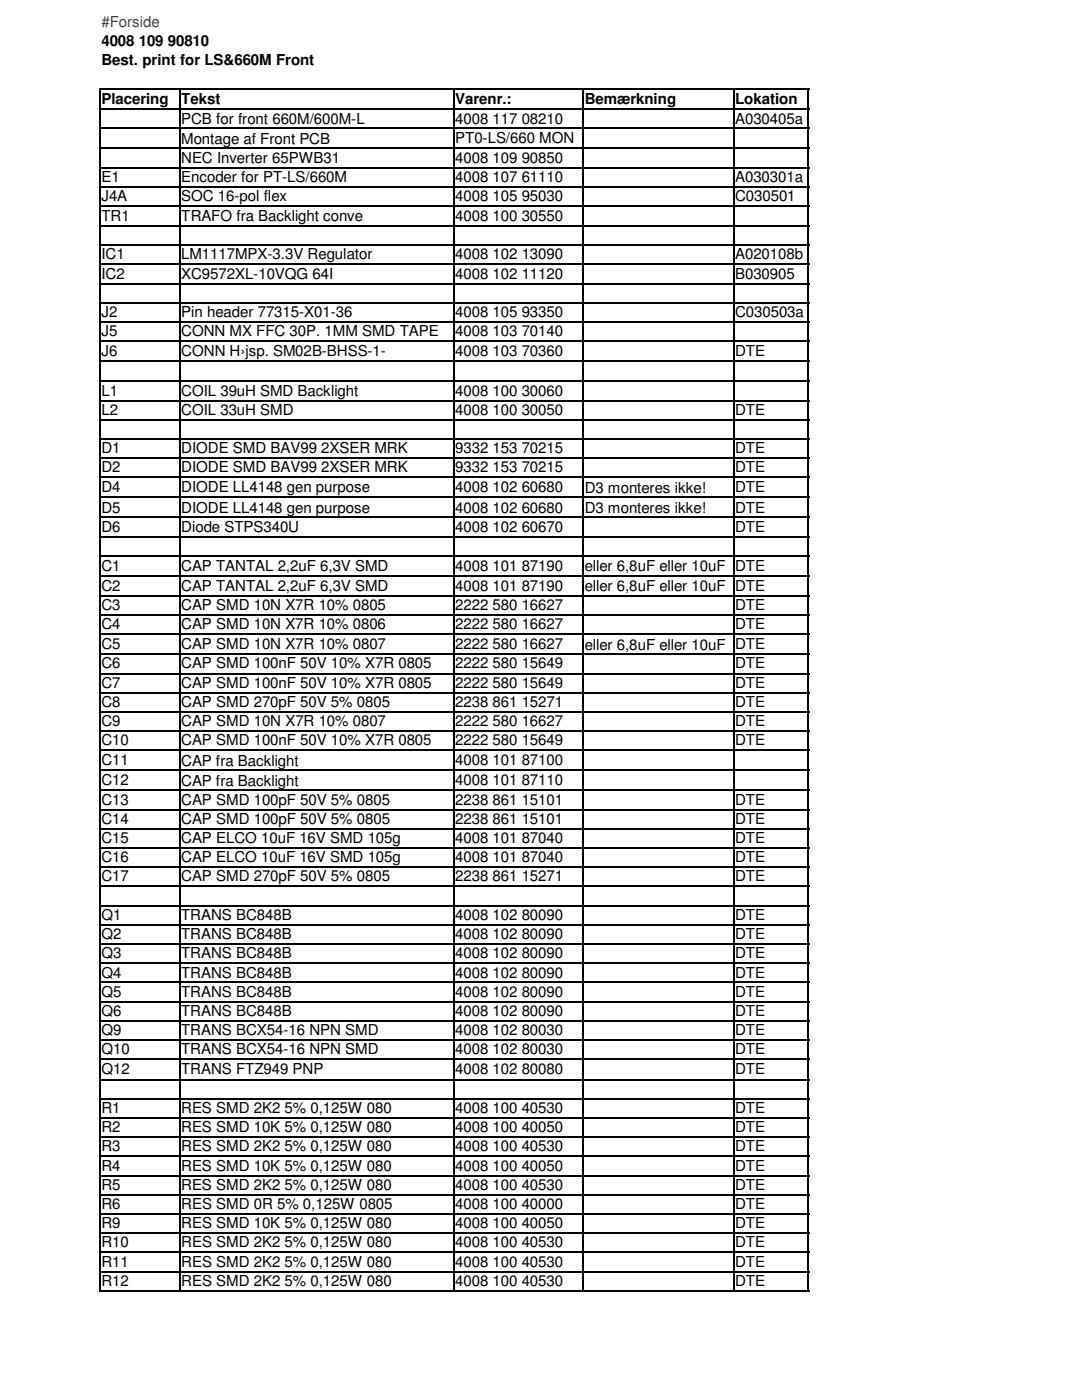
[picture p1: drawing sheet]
<svg xmlns="http://www.w3.org/2000/svg" width="216mm" height="279mm" viewBox="0 0 216 279" stroke-linecap="round" stroke-linejoin="round" font-family="sans-serif">
<defs><g id="words">
<text font-size="3" fill="#0000cd" x="20.2" y="5.3">#Forside</text>
<g font-size="3">
<text x="20.2" y="9.1">4008</text>
<text x="27.7" y="9.1">109</text>
<text x="33.5" y="9.1">90810</text>
<text x="20.2" y="13">Best. print for LS&amp;660M Front</text>
<text x="20.2" y="20.8">Placering</text>
<text x="36.2" y="20.8">Tekst</text>
<text x="90.8" y="20.8">Varenr.:</text>
<text x="116.7" y="20.8">Bemærkning</text>
<text x="146.7" y="20.8">Lokation</text>
<text x="36.2" y="28.7">Montage af Front PCB</text>
<text x="36.2" y="24.7">PCB for front 660M/600M-L</text>
<text x="90.8" y="24.7">4008</text>
<text x="90.8" y="28.6">PT0-LS/660 MON</text>
<text x="98.3" y="24.7">117</text>
<text x="104.1" y="24.7">08210</text>
<text x="146.7" y="24.7">A030405a</text>
<text x="36.2" y="32.4">NEC Inverter 65PWB31</text>
<text x="90.8" y="32.4">4008</text>
<text x="98.3" y="32.4">109</text>
<text x="104.1" y="32.4">90850</text>
<text x="20.2" y="40.1">J4A</text>
<text x="20.2" y="36.3">E1</text>
<text x="36.2" y="40.1">SOC 16-pol flex</text>
<text x="36.2" y="36.3">Encoder for PT-LS/660M</text>
<text x="90.8" y="40.1">4008</text>
<text x="90.8" y="36.3">4008</text>
<text x="98.3" y="40.1">105</text>
<text x="98.3" y="36.3">107</text>
<text x="104.1" y="40.1">95030</text>
<text x="104.1" y="36.3">61110</text>
<text x="146.7" y="40.1">C030501</text>
<text x="146.7" y="36.3">A030301a</text>
<text x="20.2" y="44.1">TR1</text>
<text x="36.2" y="44.2">TRAFO fra Backlight conve</text>
<text x="90.8" y="44.1">4008</text>
<text x="98.3" y="44.1">100</text>
<text x="104.1" y="44.1">30550</text>
<text x="20.2" y="51.8">IC1</text>
<text x="36.2" y="51.8">LM1117MPX-3.3V Regulator</text>
<text x="90.8" y="51.8">4008</text>
<text x="98.3" y="51.8">102</text>
<text x="104.1" y="51.8">13090</text>
<text x="146.7" y="51.8">A020108b</text>
<text x="20.2" y="55.6">IC2</text>
<text x="36.2" y="55.6">XC9572XL-10VQG 64I</text>
<text x="90.8" y="55.6">4008</text>
<text x="98.3" y="55.6">102</text>
<text x="104.1" y="55.6">11120</text>
<text x="146.7" y="55.6">B030905</text>
<text x="20.2" y="63.3">J2</text>
<text x="36.2" y="63.3">Pin header 77315-X01-36</text>
<text x="90.8" y="63.3">4008</text>
<text x="98.3" y="63.3">105</text>
<text x="104.1" y="63.3">93350</text>
<text x="146.7" y="63.3">C030503a</text>
<text x="20.2" y="67.1">J5</text>
<text x="20.2" y="71.1">J6</text>
<text x="36.2" y="71.1">CONN H›jsp. SM02B-BHSS-1-</text>
<text x="36.2" y="67.1">CONN MX FFC 30P. 1MM SMD TAPE</text>
<text x="90.8" y="67.1">4008</text>
<text x="90.8" y="71.1">4008</text>
<text x="98.3" y="67.1">103</text>
<text x="98.3" y="71.1">103</text>
<text x="104.1" y="67.1">70140</text>
<text x="104.1" y="71.1">70360</text>
<text x="146.7" y="71.1">DTE</text>
<text x="20.2" y="79">L1</text>
<text x="20.2" y="82.8">L2</text>
<text x="36.2" y="79">COIL 39uH SMD Backlight</text>
<text x="36.2" y="82.8">COIL 33uH SMD</text>
<text x="90.8" y="79">4008</text>
<text x="90.8" y="82.8">4008</text>
<text x="98.3" y="79">100</text>
<text x="98.3" y="82.8">100</text>
<text x="104.1" y="79">30060</text>
<text x="104.1" y="82.8">30050</text>
<text x="146.7" y="82.8">DTE</text>
<text x="20.2" y="90.4">D1</text>
<text x="20.2" y="94.3">D2</text>
<text x="36.2" y="90.4">DIODE SMD BAV99</text>
<text x="36.2" y="94.3">DIODE SMD BAV99</text>
<text x="64.1" y="90.4">2XSER MRK</text>
<text x="64.1" y="94.3">2XSER MRK</text>
<text x="90.8" y="90.4">9332</text>
<text x="90.8" y="94.3">9332</text>
<text x="98.3" y="90.4">153</text>
<text x="98.3" y="94.3">153</text>
<text x="104.1" y="90.4">70215</text>
<text x="104.1" y="94.3">70215</text>
<text x="146.7" y="90.4">DTE</text>
<text x="146.7" y="94.3">DTE</text>
<text x="20.2" y="98.3">D4</text>
<text x="36.2" y="98.3">DIODE LL4148 gen purpose</text>
<text x="90.8" y="98.3">4008</text>
<text x="98.3" y="98.3">102</text>
<text x="104.1" y="98.3">60680</text>
<text x="116.7" y="98.3">D3 monteres ikke!</text>
<text x="146.7" y="98.3">DTE</text>
<text x="20.2" y="102.3">D5</text>
<text x="20.2" y="106.1">D6</text>
<text x="36.2" y="102.3">DIODE LL4148 gen purpose</text>
<text x="36.2" y="106.1">Diode STPS340U</text>
<text x="90.8" y="102.3">4008</text>
<text x="90.8" y="106.1">4008</text>
<text x="98.3" y="102.3">102</text>
<text x="98.3" y="106.1">102</text>
<text x="104.1" y="102.3">60680</text>
<text x="104.1" y="106.1">60670</text>
<text x="116.7" y="102.3">D3 monteres ikke!</text>
<text x="146.7" y="102.3">DTE</text>
<text x="146.7" y="106.1">DTE</text>
<text x="20.2" y="113.9">C1</text>
<text x="36.2" y="113.9">CAP TANTAL 2,2uF 6,3V SMD</text>
<text x="90.8" y="113.9">4008</text>
<text x="98.3" y="113.9">101</text>
<text x="104.1" y="113.9">87190</text>
<text x="116.7" y="114">eller 6,8uF eller 10uF</text>
<text x="146.7" y="113.9">DTE</text>
<text x="20.2" y="117.9">C2</text>
<text x="36.2" y="117.9">CAP TANTAL 2,2uF 6,3V SMD</text>
<text x="90.8" y="117.9">4008</text>
<text x="98.3" y="117.9">101</text>
<text x="104.1" y="117.9">87190</text>
<text x="116.7" y="118">eller 6,8uF eller 10uF</text>
<text x="146.7" y="117.9">DTE</text>
<text x="20.2" y="121.8">C3</text>
<text x="20.2" y="125.6">C4</text>
<text x="36.2" y="121.8">CAP SMD 10N X7R 10% 0805</text>
<text x="36.2" y="125.6">CAP SMD 10N X7R 10% 0806</text>
<text x="90.8" y="121.8">2222</text>
<text x="90.8" y="125.6">2222</text>
<text x="98.3" y="121.8">580</text>
<text x="98.3" y="125.6">580</text>
<text x="104.1" y="121.8">16627</text>
<text x="104.1" y="125.6">16627</text>
<text x="146.7" y="121.8">DTE</text>
<text x="146.7" y="125.6">DTE</text>
<text x="20.2" y="129.6">C5</text>
<text x="36.2" y="129.6">CAP SMD 10N X7R 10% 0807</text>
<text x="90.8" y="129.6">2222</text>
<text x="98.3" y="129.6">580</text>
<text x="104.1" y="129.6">16627</text>
<text x="116.7" y="129.6">eller 6,8uF eller 10uF</text>
<text x="146.7" y="129.6">DTE</text>
<text x="20.2" y="133.4">C6</text>
<text x="20.2" y="137.3">C7</text>
<text x="36.2" y="133.4">CAP SMD 100nF 50V 10% X7R 0805</text>
<text x="36.2" y="137.3">CAP SMD 100nF 50V 10% X7R 0805</text>
<text x="90.8" y="133.4">2222</text>
<text x="90.8" y="137.3">2222</text>
<text x="98.3" y="133.4">580</text>
<text x="98.3" y="137.3">580</text>
<text x="104.1" y="133.4">15649</text>
<text x="104.1" y="137.3">15649</text>
<text x="146.7" y="133.4">DTE</text>
<text x="146.7" y="137.3">DTE</text>
<text x="20.2" y="141.1">C8</text>
<text x="36.2" y="141.1">CAP SMD 270pF 50V 5% 0805</text>
<text x="90.8" y="141.1">2238</text>
<text x="98.3" y="141.1">861</text>
<text x="104.1" y="141.1">15271</text>
<text x="146.7" y="141.1">DTE</text>
<text x="20.2" y="144.9">C9</text>
<text x="20.2" y="148.8">C10</text>
<text x="36.2" y="144.9">CAP SMD 10N X7R 10% 0807</text>
<text x="36.2" y="148.8">CAP SMD 100nF 50V 10% X7R 0805</text>
<text x="90.8" y="144.9">2222</text>
<text x="90.8" y="148.8">2222</text>
<text x="98.3" y="144.9">580</text>
<text x="98.3" y="148.8">580</text>
<text x="104.1" y="144.9">16627</text>
<text x="104.1" y="148.8">15649</text>
<text x="146.7" y="144.9">DTE</text>
<text x="146.7" y="148.8">DTE</text>
<text x="20.2" y="152.8">C11</text>
<text x="36.2" y="152.8">CAP fra Backlight</text>
<text x="90.9" y="152.8">4008</text>
<text x="98.3" y="152.8">101</text>
<text x="104.1" y="152.8">87100</text>
<text x="20.2" y="156.7">C12</text>
<text x="20.2" y="160.6">C13</text>
<text x="36.2" y="156.8">CAP fra Backlight</text>
<text x="36.2" y="160.6">CAP SMD 100pF 50V 5% 0805</text>
<text x="90.9" y="156.7">4008</text>
<text x="90.9" y="160.6">2238</text>
<text x="98.3" y="156.7">101</text>
<text x="98.3" y="160.6">861</text>
<text x="104.1" y="156.7">87110</text>
<text x="104.1" y="160.6">15101</text>
<text x="146.7" y="160.6">DTE</text>
<text x="20.2" y="164.4">C14</text>
<text x="36.2" y="164.4">CAP SMD 100pF 50V 5% 0805</text>
<text x="90.9" y="164.4">2238</text>
<text x="98.3" y="164.4">861</text>
<text x="104.1" y="164.4">15101</text>
<text x="146.7" y="164.4">DTE</text>
<text x="20.2" y="168.2">C15</text>
<text x="20.2" y="172.1">C16</text>
<text x="36.2" y="168.2">CAP ELCO 10uF 16V SMD 105g</text>
<text x="36.2" y="172.1">CAP ELCO 10uF 16V SMD 105g</text>
<text x="90.9" y="168.2">4008</text>
<text x="90.9" y="172.1">4008</text>
<text x="98.3" y="168.2">101</text>
<text x="98.3" y="172.1">101</text>
<text x="104.1" y="168.2">87040</text>
<text x="104.1" y="172.1">87040</text>
<text x="146.7" y="168.2">DTE</text>
<text x="146.7" y="172.1">DTE</text>
<text x="20.2" y="175.9">C17</text>
<text x="36.2" y="175.9">CAP SMD 270pF 50V 5% 0805</text>
<text x="90.9" y="175.9">2238</text>
<text x="98.3" y="175.9">861</text>
<text x="104.1" y="175.9">15271</text>
<text x="146.7" y="175.9">DTE</text>
<text x="20.2" y="183.6">Q1</text>
<text x="36.2" y="183.6">TRANS BC848B</text>
<text x="90.9" y="183.6">4008</text>
<text x="98.3" y="183.6">102</text>
<text x="104.1" y="183.6">80090</text>
<text x="146.7" y="183.6">DTE</text>
<text x="20.2" y="187.4">Q2</text>
<text x="20.2" y="191.2">Q3</text>
<text x="36.2" y="187.4">TRANS BC848B</text>
<text x="36.2" y="191.2">TRANS BC848B</text>
<text x="90.9" y="187.4">4008</text>
<text x="90.9" y="191.2">4008</text>
<text x="98.3" y="187.4">102</text>
<text x="98.3" y="191.2">102</text>
<text x="104.1" y="187.4">80090</text>
<text x="104.1" y="191.2">80090</text>
<text x="146.7" y="187.4">DTE</text>
<text x="146.7" y="191.2">DTE</text>
<text x="20.2" y="195.1">Q4</text>
<text x="36.2" y="195.1">TRANS BC848B</text>
<text x="90.9" y="195.1">4008</text>
<text x="98.3" y="195.1">102</text>
<text x="104.1" y="195.1">80090</text>
<text x="146.7" y="195.1">DTE</text>
<text x="20.2" y="198.9">Q5</text>
<text x="20.2" y="202.7">Q6</text>
<text x="36.2" y="198.9">TRANS BC848B</text>
<text x="36.2" y="202.7">TRANS BC848B</text>
<text x="90.9" y="198.9">4008</text>
<text x="90.9" y="202.7">4008</text>
<text x="98.3" y="198.9">102</text>
<text x="98.3" y="202.7">102</text>
<text x="104.1" y="198.9">80090</text>
<text x="104.1" y="202.7">80090</text>
<text x="146.7" y="198.9">DTE</text>
<text x="146.7" y="202.7">DTE</text>
<text x="20.2" y="206.6">Q9</text>
<text x="36.2" y="206.6">TRANS BCX54-16 NPN SMD</text>
<text x="90.9" y="206.6">4008</text>
<text x="98.3" y="206.6">102</text>
<text x="104.1" y="206.6">80030</text>
<text x="146.7" y="206.6">DTE</text>
<text x="20.2" y="210.4">Q10</text>
<text x="20.2" y="214.4">Q12</text>
<text x="36.2" y="210.4">TRANS BCX54-16 NPN SMD</text>
<text x="36.2" y="214.4">TRANS FTZ949 PNP</text>
<text x="90.9" y="210.4">4008</text>
<text x="90.9" y="214.4">4008</text>
<text x="98.3" y="210.4">102</text>
<text x="98.3" y="214.4">102</text>
<text x="104.1" y="210.4">80030</text>
<text x="104.1" y="214.4">80080</text>
<text x="146.7" y="210.4">DTE</text>
<text x="146.7" y="214.4">DTE</text>
<text x="20.2" y="222.1">R1</text>
<text x="20.2" y="225.9">R2</text>
<text x="36.2" y="222.1">RES SMD 2K2</text>
<text x="36.2" y="225.9">RES SMD 10K 5% 0,125W 080</text>
<text x="56.8" y="222.1">5% 0,125W 080</text>
<text x="90.9" y="222.1">4008</text>
<text x="90.9" y="225.9">4008</text>
<text x="98.3" y="222.1">100</text>
<text x="98.3" y="225.9">100</text>
<text x="104.1" y="222.1">40530</text>
<text x="104.1" y="225.9">40050</text>
<text x="146.7" y="222.1">DTE</text>
<text x="146.7" y="225.9">DTE</text>
<text x="20.2" y="229.8">R3</text>
<text x="20.2" y="233.6">R4</text>
<text x="36.2" y="229.8">RES SMD 2K2</text>
<text x="36.2" y="233.6">RES SMD 10K 5% 0,125W 080</text>
<text x="56.8" y="229.8">5% 0,125W 080</text>
<text x="90.9" y="229.8">4008</text>
<text x="90.9" y="233.6">4008</text>
<text x="98.3" y="229.8">100</text>
<text x="98.3" y="233.6">100</text>
<text x="104.1" y="229.8">40530</text>
<text x="104.1" y="233.6">40050</text>
<text x="146.7" y="229.8">DTE</text>
<text x="146.7" y="233.6">DTE</text>
<text x="20.2" y="237.5">R5</text>
<text x="36.2" y="237.5">RES SMD 2K2</text>
<text x="56.8" y="237.5">5% 0,125W 080</text>
<text x="90.9" y="237.5">4008</text>
<text x="98.3" y="237.5">100</text>
<text x="104.1" y="237.5">40530</text>
<text x="146.7" y="237.5">DTE</text>
<text x="20.2" y="241.3">R6</text>
<text x="20.2" y="245.1">R9</text>
<text x="36.2" y="241.3">RES SMD 0R 5% 0,125W 0805</text>
<text x="36.2" y="245.1">RES SMD 10K 5% 0,125W 080</text>
<text x="90.9" y="241.3">4008</text>
<text x="90.9" y="245.1">4008</text>
<text x="98.3" y="241.3">100</text>
<text x="98.3" y="245.1">100</text>
<text x="104.1" y="241.3">40000</text>
<text x="104.1" y="245.1">40050</text>
<text x="146.7" y="241.3">DTE</text>
<text x="146.7" y="245.1">DTE</text>
<text x="20.2" y="248.9">R10</text>
<text x="36.2" y="248.9">RES SMD 2K2</text>
<text x="56.8" y="248.9">5% 0,125W 080</text>
<text x="90.9" y="248.9">4008</text>
<text x="98.3" y="248.9">100</text>
<text x="104.1" y="248.9">40530</text>
<text x="146.7" y="248.9">DTE</text>
<text x="20.2" y="252.8">R11</text>
<text x="20.2" y="256.6">R12</text>
<text x="36.2" y="252.8">RES SMD 2K2</text>
<text x="36.2" y="256.6">RES SMD 2K2</text>
<text x="56.8" y="252.8">5% 0,125W 080</text>
<text x="56.8" y="256.6">5% 0,125W 080</text>
<text x="90.9" y="252.8">4008</text>
<text x="90.9" y="256.6">4008</text>
<text x="98.3" y="252.8">100</text>
<text x="98.3" y="256.6">100</text>
<text x="104.1" y="252.8">40530</text>
<text x="104.1" y="256.6">40530</text>
<text x="146.7" y="252.8">DTE</text>
<text x="146.7" y="256.6">DTE</text>
</g>
</g></defs>
<g fill="none" stroke="#000" stroke-width=".34">
<path d="M19.8 17.8h141.7M19.9 17.6v240M35.9 17.6v240M90.6 17.6v240M116.4 17.6v240M146.4 17.6v240M161.3 17.6v240M19.8 21.8h141.7M19.8 25.6h141.7M19.8 29.6h141.7M19.8 33.5h141.7M19.8 37.3h141.7"/>
<path d="M19.8 41.1h141.7M19.8 45.1h141.7M19.8 49h141.7M19.8 56.6h141.7M19.8 64.3h141.7M19.8 68.1h141.7M19.8 72.1h141.7M19.8 79.9h141.7M19.8 87.6h141.7M19.8 91.5h141.7M19.8 95.3h141.7M19.8 103.3h141.7"/>
<path d="M19.8 110.9h141.7M19.8 114.9h141.7M19.8 118.9h141.7M19.8 122.7h141.7M19.8 126.6h141.7M19.8 130.6h141.7M19.8 134.4h141.7M19.8 138.2h141.7M19.8 142.1h141.7M19.8 149.7h141.7M19.8 153.7h141.7M19.8 157.7h141.7"/>
<path d="M19.8 161.6h141.7M19.8 165.4h141.7M19.8 169.2h141.7M19.8 173.1h141.7M19.8 180.7h141.7M19.8 184.6h141.7M19.8 188.4h141.7M19.8 192.2h141.7M19.8 196.1h141.7M19.8 199.9h141.7M19.8 203.7h141.7M19.8 207.6h141.7"/>
<path d="M19.8 215.4h141.7M19.8 219.3h141.7M19.8 223.1h141.7M19.8 226.9h141.7M19.8 230.8h141.7M19.8 238.4h141.7M19.8 246.1h141.7M19.8 249.9h141.7M19.8 253.8h141.7M19.8 257.6h141.7"/>
</g>
<path d="M19.8 52.8h141.7M19.8 60.4h141.7M19.8 75.9h141.7M19.8 83.8h141.7M19.8 99.3h141.7M19.8 107.1h141.7M19.8 145.9h141.7M19.8 176.9h141.7M19.8 211.4h141.7M19.8 234.6h141.7M19.8 242.3h141.7" fill="none" stroke="#000" stroke-width=".3"/>
<use href="#words"/>
</svg>
